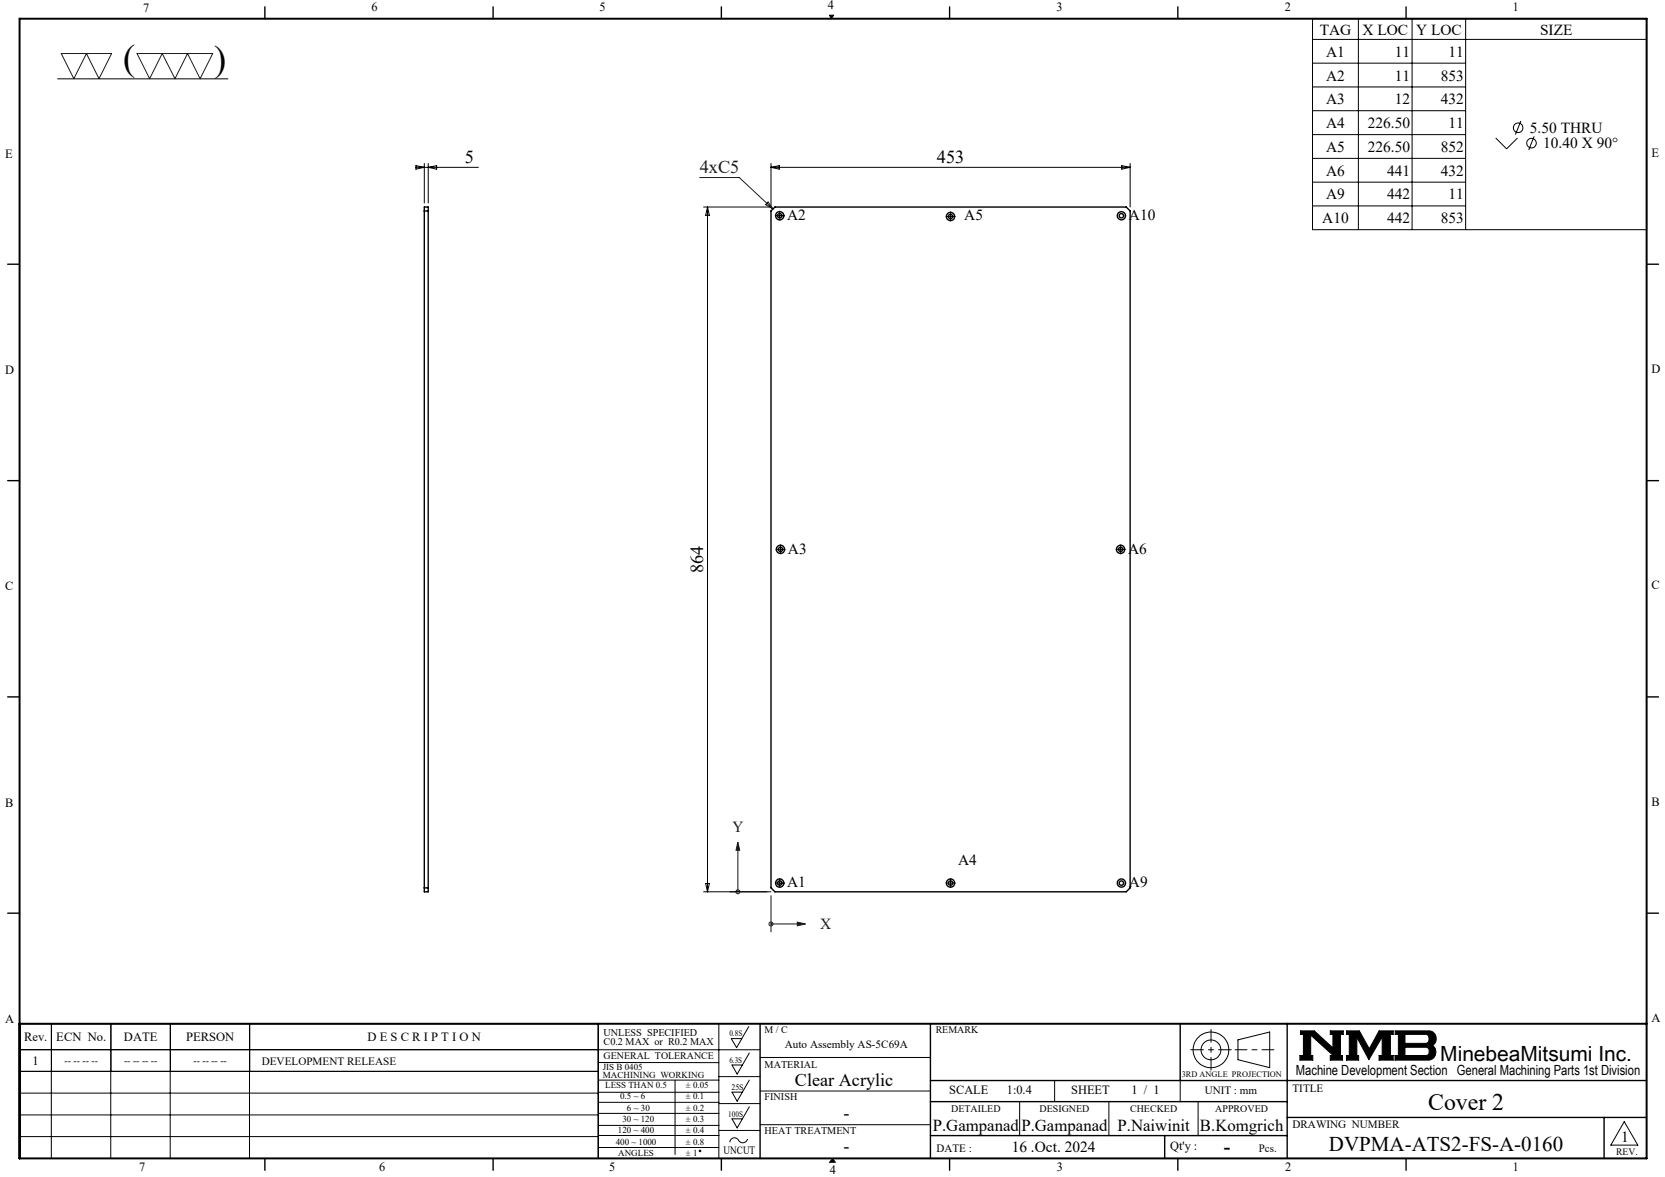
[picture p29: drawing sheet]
<svg xmlns="http://www.w3.org/2000/svg" width="420mm" height="297mm" viewBox="0 0 420 297" stroke-linecap="round" stroke-linejoin="round" font-family="sans-serif">
<defs><g id="words">
<g font-size="9.2">
<text x="31.1" y="17.7">(</text>
<text x="54" y="17.8">)</text>
</g>
<text font-size="6" x="360.3" y="280">Cover 2</text>
<g font-size="5.3">
<text x="363.3" y="267.7">MinebeaMitsumi Inc.</text>
<text x="335.2" y="290.4">DVPMA-ATS2-FS-A-0160</text>
</g>
<text font-size="4.9" x="308.8" y="290.9">-</text>
<g font-size="4.6">
<text x="117.2" y="41.1">5</text>
<text x="236.3" y="41.1">453</text>
<text x="177.4" y="144.6" transform="rotate(-90 177.4 144.6)">864</text>
<text x="200.5" y="274.1">Clear Acrylic</text>
<text x="212.7" y="282.4">-</text>
<text x="212.8" y="290.6">-</text>
</g>
<text font-size="4.6" fill="#191924" x="176.5" y="43.7">4xC5</text>
<g font-size="4.2">
<text x="235.3" y="285.5">P.Gampanad</text>
<text x="257.6" y="285.5">P.Gampanad</text>
<text x="281.9" y="285.5">P.Naiwinit</text>
<text x="302.7" y="285.5">B.Komgrich</text>
</g>
<g font-size="3.9">
<text x="332.9" y="8.7">TAG</text>
<text x="343.7" y="8.7">X LOC</text>
<text x="357.2" y="8.7">Y LOC</text>
<text x="388.5" y="8.7">SIZE</text>
<text x="334.5" y="14.4">A1</text>
<text x="351.8" y="14.4">11</text>
<text x="365.4" y="14.4">11</text>
<text x="334.5" y="20.3">A2</text>
<text x="351.8" y="20.3">11</text>
<text x="363.4" y="20.3">853</text>
<text x="334.5" y="26.3">A3</text>
<text x="351.8" y="26.3">12</text>
<text x="363.4" y="26.3">432</text>
<text x="334.5" y="32.3">A4</text>
<text x="345" y="32.3">226.50</text>
<text x="365.4" y="32.3">11</text>
<text x="385.9" y="33.5">5.50 THRU</text>
<text x="334.5" y="38.3">A5</text>
<text x="345" y="38.3">226.50</text>
<text x="363.4" y="38.3">852</text>
<text x="389.3" y="37.3">10.40 X 90°</text>
<text x="334.5" y="44.3">A6</text>
<text x="349.9" y="44.3">441</text>
<text x="363.4" y="44.3">432</text>
<text x="334.5" y="50.3">A9</text>
<text x="349.9" y="50.3">442</text>
<text x="365.4" y="50.3">11</text>
<text x="198.6" y="55.5">A2</text>
<text x="243.3" y="55.5">A5</text>
<text x="284.8" y="55.5">A10</text>
<text x="333.5" y="56.3">A10</text>
<text x="349.9" y="56.3">442</text>
<text x="363.4" y="56.3">853</text>
<text x="198.8" y="139.7">A3</text>
<text x="284.6" y="139.7">A6</text>
<text x="241.7" y="218.3">A4</text>
<text x="198.6" y="223.9">A1</text>
<text x="284.8" y="223.9">A9</text>
<text x="255.2" y="290.6">16 .Oct. 2024</text>
<text x="408.9" y="288.2">1</text>
</g>
<g font-size="3.9" fill="#191924">
<text x="184.7" y="210">Y</text>
<text x="206.9" y="234.4">X</text>
</g>
<text font-size="3.5" x="326.9" y="271.4">Machine Development Section General Machining Parts 1st Division</text>
<g font-size="3.2">
<text x="36.1" y="2.9">7</text>
<text x="93.7" y="2.8">6</text>
<text x="151.3" y="2.8">5</text>
<text x="208.8" y="2.2">4</text>
<text x="266.5" y="2.8">3</text>
<text x="324.1" y="2.8">2</text>
<text x="381.6" y="2.8">1</text>
<text x="1.3" y="39.8">E</text>
<text x="416.6" y="39.5">E</text>
<text x="1.3" y="94.3">D</text>
<text x="416.6" y="94.1">D</text>
<text x="1.3" y="148.9">C</text>
<text x="416.6" y="148.7">C</text>
<text x="1.3" y="203.6">B</text>
<text x="416.6" y="203.3">B</text>
<text x="416.6" y="258">A</text>
<text x="1.3" y="258.1">A</text>
<text x="6.1" y="262.7">Rev.</text>
<text x="14.2" y="262.7">ECN No.</text>
<text x="31.3" y="262.7">DATE</text>
<text x="46.9" y="262.7">PERSON</text>
<text x="92.7" y="262.7">D E S C R I P T I O N</text>
<text x="8.2" y="268.7">1</text>
<text x="239.4" y="276.2">SCALE</text>
<text x="254" y="276.2">1:0.4</text>
<text x="270.2" y="276.2">SHEET</text>
<text x="285.4" y="276.2">1 / 1</text>
<text x="295.2" y="290.1">Qt'y :</text>
<text x="35.1" y="295.5">7</text>
<text x="95.7" y="295.6">6</text>
<text x="153.6" y="295.6">5</text>
<text x="209.3" y="296.3">4</text>
<text x="266.6" y="295.6">3</text>
<text x="324.2" y="295.6">2</text>
<text x="381.6" y="295.6">1</text>
</g>
<g font-size="2.8">
<text x="66" y="268.6">DEVELOPMENT RELEASE</text>
<text x="198" y="264.5">Auto Assembly AS-5C69A</text>
<text x="326" y="275.4">TITLE</text>
<text x="303.9" y="276.2">UNIT : mm</text>
<text x="326" y="284.7">DRAWING NUMBER</text>
<text x="182.5" y="291.2">UNCUT</text>
<text x="236.3" y="290.7">DATE :</text>
<text x="317.6" y="290.6">Pcs.</text>
</g>
<g font-size="2.6">
<text x="152.2" y="261.3">UNLESS SPECIFIED</text>
<text x="152.2" y="263.7">C0.2 MAX or R0.2 MAX</text>
<text x="192.9" y="269.4">MATERIAL</text>
<text x="192.9" y="277.7">FINISH</text>
<text x="192.9" y="286.3">HEAT TREATMENT</text>
</g>
<g font-size="2.5">
<text x="192.9" y="260.7">M / C</text>
<text x="236" y="260.7">REMARK</text>
<text x="16.3" y="268.5">-- -- -- --</text>
<text x="31.3" y="268.5">-- -- -- --</text>
<text x="48.8" y="268.5">-- -- -- --</text>
<text x="152.3" y="267.3">GENERAL TOLERANCE</text>
<text x="239.9" y="280.5">DETAILED</text>
<text x="262.2" y="280.5">DESIGNED</text>
<text x="285.1" y="280.5">CHECKED</text>
<text x="306.6" y="280.5">APPROVED</text>
<text x="407.7" y="291.5">REV.</text>
</g>
<g font-size="2.3">
<text x="152.1" y="270">JIS B 0405</text>
<text x="152.1" y="272.1">MACHINING WORKING</text>
<text x="152.7" y="274.6">LESS THAN 0.5</text>
<text x="173" y="274.6">± 0.05</text>
<text x="156.4" y="277.4">0.5 ~ 6</text>
<text x="158.1" y="280.3">6 ~ 30</text>
<text x="173" y="277.4">± 0.1</text>
<text x="173" y="280.3">± 0.2</text>
<text x="155.9" y="286">120 ~ 400</text>
<text x="157" y="283.2">30 ~ 120</text>
<text x="173" y="283.2">± 0.3</text>
<text x="173" y="286">± 0.4</text>
<text x="155.3" y="288.9">400 ~ 1000</text>
<text x="155.9" y="291.7">ANGLES</text>
<text x="173" y="288.9">± 0.8</text>
<text x="173" y="291.7">± 1</text>
</g>
<g font-size="2.1">
<text x="184" y="261.5">0.8S</text>
<text x="184" y="268.1">6.3S</text>
<text x="184.5" y="275">25S</text>
<text x="298.1" y="271.8">3RD ANGLE PROJECTION</text>
<text x="183.7" y="281.9">100S</text>
</g>
</g></defs>
<g fill="none" stroke="#000" stroke-width=".25">
<path d="M14.5 19.9h43M209.2 3.8h1.1l-.6 .9zM331.1 4.7h84.3v53.3h-84.3zM331.1 15.9h38.6M331.1 9.9h84.3M342.7 4.7v53.3M356.2 4.7v53.3M369.7 4.7v53.3M331.1 21.9h38.6M331.1 27.9h38.6M331.1 34h38.6M331.1 40h38.6"/>
<path d="M377.3 34.8l2.7 2.8 2.8-2.8M383.6 30.5l-1.3 3.5M387 34.4l-1.4 3.4M104.9 42.2h15.8M104.9 41.8l2.1 .4-2.1 .5zM107 41.2v10M108 41.2v10M108 42.2l2.1-.4v.9zM178.5 52.2v172.8M178.5 52.2l.4 2.1h-.9zM194.5 42.2h90.6M194.5 41.2v11h-17"/>
<path d="M194.5 42.2l2.1-.4v.9zM196.1 54.4h1.2M196.7 53.8v1.2M239.2 54.6h1.2M239.8 54v1.2M283 41.8l2.1 .4-2.1 .5zM285.1 41.2v11M331.1 46h38.6M331.1 52h38.6M196.3 138.6h1.2M196.9 138v1.2M282.1 138.6h1.2"/>
<path d="M282.7 138v1.2M177.5 225h17M178 223h.9l-.4 2zM196.1 222.8h1.2M196.7 222.2v1.2M239.2 222.8h1.2M239.8 222.2v1.2M12.9 258.3v34M13 258.3v12M27.9 258.3v34M28 258.3v12M42.9 258.3v34"/>
<path d="M43 258.3v12M62.9 258.3v34M63 258.3v12M150.9 258.3v34M181.3 258.3v34M188.9 259l-3.1 5.4-1.3-2.3h2.6M4.9 264.9h186.8M4.9 275.8h146M5 270.3v-12h146v12l-146.1 .1M5 264.9h146M150.9 278.2h30.4M150.9 275.6h30.4"/>
<path d="M150.9 272.6h30.4M150.9 268.1h30.4M170.3 272.6v18.7M181.3 271.7h10.4M181.3 278.5h10.4M189 279.3l-3.1 5.3-1.3-2.3h2.7M189 265.7l-3.1 5.3-1.3-2.3h2.7M189 272.6l-3.1 5.3-1.3-2.3h2.7M191.7 266.8h43M191.7 275.3h43M257.2 278v8.6M266 272.7v5.3"/>
<path d="M279.7 278v8.6M297.7 272.7v5.3M302.2 278v8.6M312.3 262.4l8-2v9l-8-2zM328 260.1h3.5l4.7 4.3v-3.4h-.6v-.9h3.2v.9h-.7v5.3h.5v1.2h-3v-1.2h.7l-5.7-5.1v5.1h.6v1.2h-3.3v-1.2h.9v-5.3h-.8zM339.7 260.1h3.2l2.5 4.6 2.5-4.6h3.5v.9h-.7v5.3h.7v1.2h-3.5v-1.2h.8v-4.6l-3.4 5.7-3-5.7v4.6h.4v1.2h-3v-1.2h.7v-5.3h-.7zM351.9 260.1h8.4a1.97 1.97 0 0 1 1.9 1.5 1.97 1.97 0 0 1-.9 2.2 2.03 2.03 0 0 1 .8 2.2 2.03 2.03 0 0 1-1.8 1.5h-8.4v-1.2h.8v-5.3h-.8zM354.4 261h5.4l.6 .5v1.2l-.4 .5-.3 .1h-5.3zM354.4 264.3h5.4l.6 .4 .1 1a.79 .79 0 0 1-.8 .6h-5.3zM4.9 281.3h146M4.9 286.8h146M150.9 280.9h30.4"/>
<path d="M150.9 286.5h30.4M150.9 284h30.4M150.9 289.6h30.4M181.3 285.3h10.4M188.6 287.4a1.29 1.29 0 0 1-1.2 1 1.29 1.29 0 0 1-1.3-.9 1.14 1.14 0 0 0-1.3-.3 1.14 1.14 0 0 0-.7 1.1M191.7 283.8h43M210 292.3l.7 1M409.7 283l3.4 6h-6.8z"/>
<circle cx="383" cy="32.2" r="1.22"/>
<circle cx="386.3" cy="36.1" r="1.21"/>
<circle cx="305.5" cy="264.9" r="2.51"/>
<circle cx="305.5" cy="264.9" r="4.5"/>
</g>
<path d="M311.6 264.9h9.7" fill="none" stroke="#000" stroke-width=".25" stroke-dasharray="15.2 1.3 1.3 1.3" stroke-dashoffset="12.3"/>
<path d="M305.5 259.8v10.2M300.4 264.9h10.2" fill="none" stroke="#000" stroke-width=".25" stroke-dasharray="15.2 1.3 1.3 1.3" stroke-dashoffset="12"/>
<g fill="none" stroke="#000" stroke-width=".35">
<path d="M66.8 1.7v3M124.4 1.7v3M182 1.7v3M239.5 1.7v3M297.1 1.7v3M354.7 1.7v3M1.9 66.7h3M415.4 66.7h3M1.9 121.3h3M415.4 121.3h3M1.9 175.9h3M415.4 175.9h3"/>
<path d="M1.9 230.4h3M415.4 230.4h3M150.9 258.3v34M191.7 258.3v34M234.7 258.3v34M297.7 258.3v14.4M324.7 258.3v34M234.7 272.7h180.7M234.7 278h90M66.8 292.3v3M124.4 292.3v3M182 292.3v3"/>
<path d="M234.7 286.6h90M239.5 292.3v3M293.8 286.6v5.7M297.1 292.3v3M324.7 282h90.7M354.7 292.3v3M404.6 282v10.3"/>
</g>
<path d="M4.9 4.7h410.5v287.6h-410.5zM4.9 258.3h410.5" fill="none" stroke="#000" stroke-width=".5"/>
<path d="M210 292.3l-.7 1h1.4" fill="none" stroke="#00f" stroke-width=".25"/>
<g fill="#000">
<path d="M210 292.3l.7 1h-1.4z"/>
<path d="M209.2 3.8l.5 .9 .6-.9zM328 260.1v.9h.8v5.3h-.9v1.2h3.3v-1.2h-.6v-5.1l5.7 5.1h-.7v1.2h3v-1.2h-.5v-5.3h.7v-.9h-3.2v.9h.6v3.4l-4.7-4.3zM351.9 260.1v.9h.8v5.3h-.8v1.2h8.6l.7-.2 .6-.5 .4-.8v-.8l-.3-.8-.6-.6 .8-.8 .2-1.3-.5-.9-.5-.5-.6-.2zM354.4 264.3h5.4l.6 .4 .1 1-.6 .6h-5.5zM354.4 261l5.5 .1 .5 .5v1.1l-.3 .5-.3 .1h-5.4zM339.7 260.1v.9h.7v5.3h-.7v1.2h3v-1.2h-.4v-4.6l3 5.7 3.4-5.7v4.6h-.8v1.2h3.5v-1.2h-.7v-5.3h.7v-.9h-3.5l-2.5 4.6-2.5-4.6z" fill-rule="evenodd"/>
</g>
<g fill="none" stroke="#191924" stroke-width=".25">
<path d="M15.5 13.5h12.7l-3.2 6.4-3.2-6.4-3.2 6.4zM34.6 13.5h19.1l-3.2 6.4-3.2-6.4-3.2 6.4-3.2-6.4-3.2 6.4zM176.5 44.8h10l8.5 7.9M193.7 51l1.3 1.7-1.9-1.1zM186.1 214.6v10.4M186.1 212.5l.5 2.1h-.9zM184.1 225h9.4M194.5 226v9.2M194.5 233.1h6.6M201.1 232.7l2.1 .4-2.1 .5z"/>
<circle cx="186.1" cy="225" r=".5"/>
<circle cx="194.5" cy="233.1" r=".5"/>
</g>
<g fill="none" stroke="#000" stroke-width=".25" stroke-dasharray="15.2 1.3 1.3 1.3">
<path d="M196.1 54.4h-.6M196.7 53.8v-.5M196.7 55v.6M197.3 54.4h.5M239.2 54.6h-.6M239.8 54v-.5M239.8 55.2v.6M240.4 54.6h.5M196.3 138.6h-.6M196.9 138v-.5M196.9 139.2v.6M197.5 138.6h.5"/>
<path d="M282.1 138.6h-.6M282.7 138v-.5M282.7 139.2v.6M283.3 138.6h.5M196.1 222.8h-.6M196.7 222.2v-.5M196.7 223.4v.6M197.3 222.8h.5M239.2 222.8h-.6M239.8 222.2v-.5M239.8 223.4v.6M240.4 222.8h.5"/>
</g>
<path d="M201.1 232.7l2.1 .4-2.1 .5zM186.1 212.5l.5 2.1h-.9z" fill="#191924"/>
<g fill="none" stroke="#000" stroke-width=".35">
<path d="M107 52.2h1v172.8h-1zM107 53.2h1M194.5 53.2l1-1h88.6l1 1v170.8l-1 1h-88.6l-1-1zM107 224h1"/>
<circle cx="196.7" cy="54.4" r=".56"/>
<circle cx="196.7" cy="54.4" r="1.05"/>
<circle cx="239.8" cy="54.6" r=".54"/>
<circle cx="239.8" cy="54.6" r="1.04"/>
<circle cx="282.9" cy="54.4" r=".56"/>
<circle cx="282.9" cy="54.4" r="1.04"/>
<circle cx="196.9" cy="138.6" r=".54"/>
<circle cx="196.9" cy="138.6" r="1.04"/>
<circle cx="282.7" cy="138.6" r="1.04"/>
<circle cx="282.7" cy="138.6" r=".55"/>
<circle cx="196.7" cy="222.8" r="1.05"/>
<circle cx="196.7" cy="222.8" r=".55"/>
<circle cx="239.8" cy="222.8" r=".54"/>
<circle cx="239.8" cy="222.8" r="1.04"/>
<circle cx="282.9" cy="222.8" r=".55"/>
<circle cx="282.9" cy="222.8" r="1.04"/>
</g>
<circle cx="176.6" cy="290.4" r=".2" fill="none" stroke="#000" stroke-width=".25"/>
<use href="#words"/>
</svg>
